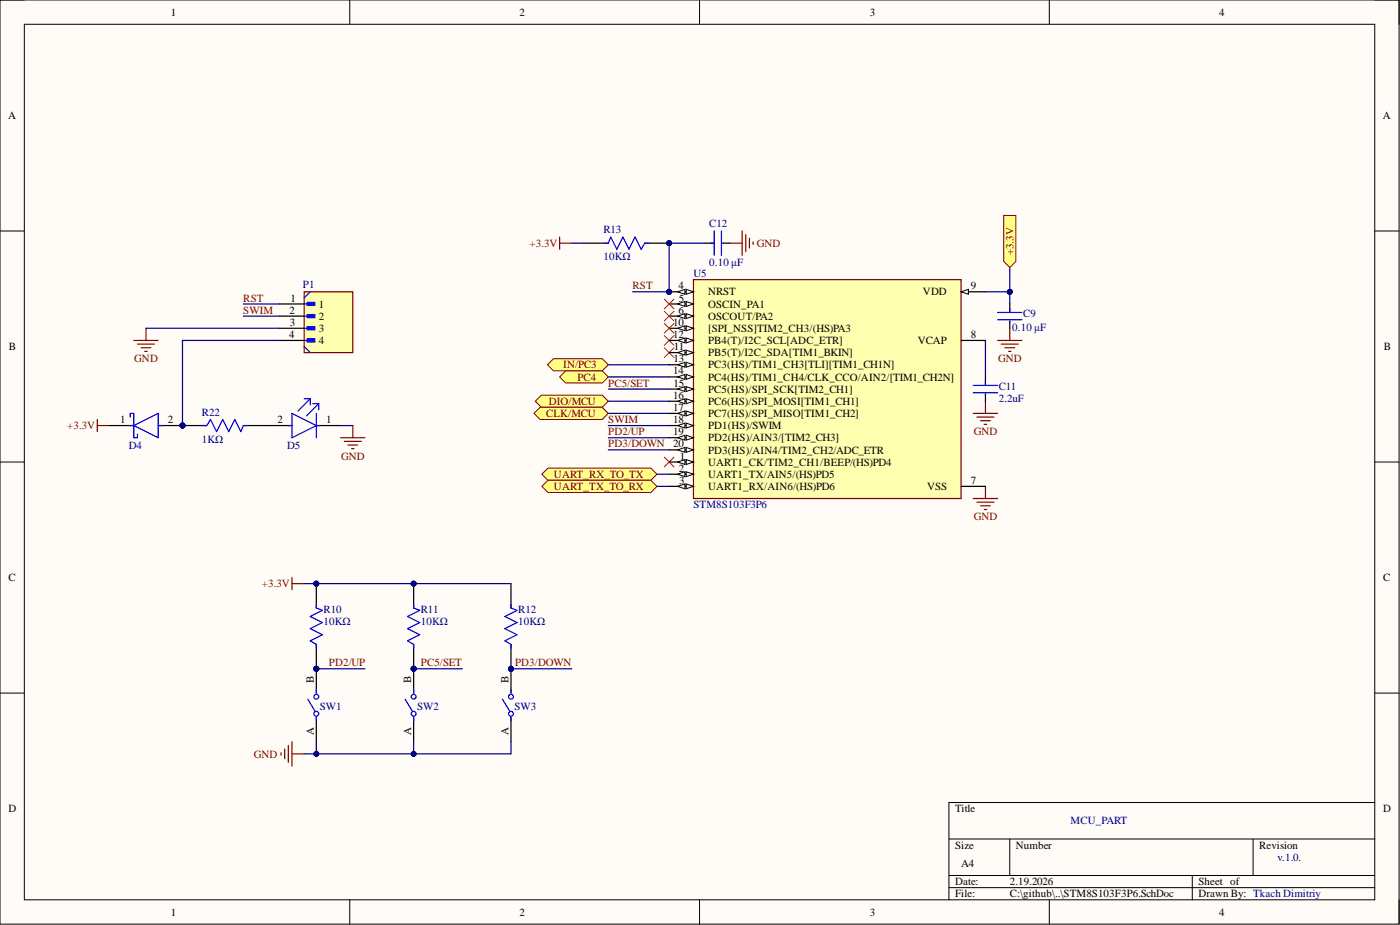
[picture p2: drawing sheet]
<svg xmlns="http://www.w3.org/2000/svg" width="292mm" height="193mm" viewBox="0 0 292 193" stroke-linecap="round" stroke-linejoin="round" font-family="sans-serif">
<defs><g id="words">
<g font-size="2.3">
<text x="35.6" y="3.3">1</text>
<text x="108.4" y="3.3">2</text>
<text x="181.5" y="3.3">3</text>
<text x="254.3" y="3.3">4</text>
<text x="1.7" y="24.9">A</text>
<text x="288.5" y="24.9">A</text>
<text x="60.4" y="65.4">2</text>
<text x="60.6" y="62.9">1</text>
<text x="66.5" y="64.2">1</text>
<text x="141.6" y="60.4">4</text>
<text x="141.6" y="65.4">6</text>
<text x="141.6" y="62.9">5</text>
<text x="147.7" y="61.6">NRST</text>
<text x="147.7" y="64.2">OSCIN_PA1</text>
<text x="192.6" y="61.6">VDD</text>
<text x="202.6" y="60.4">9</text>
<text x="60.3" y="70.5">4</text>
<text x="60.5" y="68">3</text>
<text x="66.5" y="66.7">2</text>
<text x="66.5" y="69.2">3</text>
<text x="66.5" y="71.8">4</text>
<text x="140.5" y="68">10</text>
<text x="140.5" y="70.5">12</text>
<text x="147.7" y="66.7">OSCOUT/PA2</text>
<text x="147.7" y="69.2">[SPI_NSS]TIM2_CH3/(HS)PA3</text>
<text x="147.7" y="71.8">PB4(T)/I2C_SCL[ADC_ETR]</text>
<text x="191.5" y="71.8">VCAP</text>
<text x="202.6" y="70.5">8</text>
<text x="1.9" y="73.1">B</text>
<text x="140.5" y="75.6">13</text>
<text x="140.6" y="73.1">11</text>
<text x="147.7" y="74.3">PB5(T)/I2C_SDA[TIM1_BKIN]</text>
<text x="147.7" y="76.9">PC3(HS)/TIM1_CH3[TLI][TIM1_CH1N]</text>
<text x="288.7" y="73.1">B</text>
<text x="140.5" y="78.1">14</text>
<text x="140.5" y="83.2">16</text>
<text x="140.5" y="80.7">15</text>
<text x="147.7" y="79.4">PC4(HS)/TIM1_CH4/CLK_CCO/AIN2/[TIM1_CH2N]</text>
<text x="147.7" y="81.9">PC5(HS)/SPI_SCK[TIM2_CH1]</text>
<text x="25" y="88.3">1</text>
<text x="35" y="88.3">2</text>
<text x="57.9" y="88.3">2</text>
<text x="68" y="88.3">1</text>
<text x="140.5" y="85.7">17</text>
<text x="140.5" y="88.3">18</text>
<text x="147.7" y="84.5">PC6(HS)/SPI_MOSI[TIM1_CH1]</text>
<text x="147.7" y="87">PC7(HS)/SPI_MISO[TIM1_CH2]</text>
<text x="147.7" y="89.5">PD1(HS)/SWIM</text>
<text x="140.5" y="90.8">19</text>
<text x="140.5" y="93.3">20</text>
<text x="141.8" y="95.9">1</text>
<text x="147.7" y="92.1">PD2(HS)/AIN3/[TIM2_CH3]</text>
<text x="147.7" y="94.6">PD3(HS)/AIN4/TIM2_CH2/ADC_ETR</text>
<text x="141.6" y="98.4">2</text>
<text x="141.7" y="101">3</text>
<text x="147.7" y="97.2">UART1_CK/TIM2_CH1/BEEP/(HS)PD4</text>
<text x="147.7" y="99.7">UART1_TX/AIN5/(HS)PD5</text>
<text x="202.6" y="101">7</text>
<text x="147.7" y="102.2">UART1_RX/AIN6/(HS)PD6</text>
<text x="193.4" y="102.2">VSS</text>
<text x="1.8" y="121.3">C</text>
<text x="288.6" y="121.3">C</text>
<text x="65.5" y="142.6" transform="rotate(-90 65.5 142.6)">B</text>
<text x="85.8" y="142.6" transform="rotate(-90 85.8 142.6)">B</text>
<text x="106.1" y="142.6" transform="rotate(-90 106.1 142.6)">B</text>
<text x="65.5" y="153.3" transform="rotate(-90 65.5 153.3)">A</text>
<text x="85.8" y="153.3" transform="rotate(-90 85.8 153.3)">A</text>
<text x="106.1" y="153.3" transform="rotate(-90 106.1 153.3)">A</text>
<text x="1.8" y="169.4">D</text>
<text x="199.3" y="169.4">Title</text>
<text x="288.6" y="169.4">D</text>
<text x="199.3" y="177.1">Size</text>
<text x="212" y="177.1">Number</text>
<text x="262.7" y="177.1">Revision</text>
<text x="199.3" y="184.7">Date:</text>
<text x="200.5" y="180.9">A4</text>
<text x="210.7" y="184.7">2.19.2026</text>
<text x="250" y="184.7">Sheet of</text>
<text x="35.6" y="191">1</text>
<text x="108.4" y="191">2</text>
<text x="181.5" y="191">3</text>
<text x="199.3" y="187.2">File:</text>
<text x="210.7" y="187.2">C:\github\..\STM8S103F3P6.SchDoc</text>
<text x="250" y="187.2">Drawn By: Tkach Dimitriy</text>
<text x="254.3" y="191">4</text>
</g>
<g font-size="2.3" fill="#000080">
<text x="148" y="47.4">C12</text>
<text x="125.9" y="48.7">R13</text>
<text x="125.9" y="54.3">10KΩ</text>
<text x="144.7" y="57.8">U5</text>
<text x="148" y="55.5">0.10 μF</text>
<text x="63.2" y="60.1">P1</text>
<text x="211.2" y="69">0.10 μF</text>
<text x="213.5" y="66.2">C9</text>
<text x="208.4" y="84">2.2uF</text>
<text x="208.4" y="81.4">C11</text>
<text x="42.1" y="86.7">R22</text>
<text x="26.9" y="93.6">D4</text>
<text x="42.1" y="92.3">1KΩ</text>
<text x="59.9" y="93.6">D5</text>
<text x="144.7" y="106">STM8S103F3P6</text>
<text x="67.5" y="130.4">10KΩ</text>
<text x="67.5" y="127.8">R10</text>
<text x="87.8" y="130.4">10KΩ</text>
<text x="87.8" y="127.8">R11</text>
<text x="108.1" y="130.4">10KΩ</text>
<text x="108.1" y="127.8">R12</text>
<text x="66.8" y="148.1">SW1</text>
<text x="87.1" y="148.1">SW2</text>
<text x="107.4" y="148.1">SW3</text>
<text x="223.4" y="172">MCU_PART</text>
<text x="266.5" y="179.6">v.1.0.</text>
</g>
<g font-size="2.3" fill="#800000">
<text x="110.5" y="51.5">+3.3V</text>
<text x="157.9" y="51.5">GND</text>
<text x="211.4" y="53.3" transform="rotate(-90 211.4 53.3)">+3.3V</text>
<text x="50.8" y="62.9">RST</text>
<text x="50.8" y="65.4">SWIM</text>
<text x="132" y="60.4">RST</text>
<text x="28" y="75.6">GND</text>
<text x="117.5" y="76.9">IN/PC3</text>
<text x="208.2" y="75.6">GND</text>
<text x="120.5" y="79.4">PC4</text>
<text x="126.9" y="80.7">PC5/SET</text>
<text x="14" y="89.5">+3.3V</text>
<text x="114" y="87">CLK/MCU</text>
<text x="114.5" y="84.5">DIO/MCU</text>
<text x="126.9" y="88.3">SWIM</text>
<text x="71.2" y="95.9">GND</text>
<text x="126.9" y="90.8">PD2/UP</text>
<text x="126.9" y="93.3">PD3/DOWN</text>
<text x="203.2" y="90.8">GND</text>
<text x="115.6" y="99.7">UART_RX_TO_TX</text>
<text x="115.6" y="102.2">UART_TX_TO_RX</text>
<text x="203.2" y="108.6">GND</text>
<text x="54.7" y="122.5">+3.3V</text>
<text x="68.6" y="139">PD2/UP</text>
<text x="87.8" y="139">PC5/SET</text>
<text x="107.5" y="139">PD3/DOWN</text>
<text x="53" y="158">GND</text>
</g>
</g></defs>
<path d="M0 0h291.9v192.8h-291.9z" fill-rule="evenodd" fill="#fffcf8"/>
<path d="M0 0h291.9v192.8h-291.9z" fill="none" stroke="#000" stroke-width=".21"/>
<path d="M5.1 5.1h281.7v182.6h-281.7z" fill-rule="evenodd" fill="#fffcf8"/>
<g fill="none" stroke="#000" stroke-width=".21">
<path d="M0 0h5.1M73 0v5.1M146 0v5.1M218.9 0v5.1M286.8 0h5.1v5.1M5.1 5.1h281.7v182.6h-281.7zM0 48.2h5.1M286.8 48.2h5.1M0 96.4h5.1M286.8 96.4h5.1M0 144.6h5.1M286.8 144.6h5.1"/>
<path d="M198 175h88.8M210.7 175v7.6M261.4 175v7.6M286.8 167.4h-88.8v20.3M73 187.7v5.1M146 187.7v5.1M198 182.6h88.8M198 185.2h88.8M218.9 187.7v5.1M248.8 182.6v5.1M291.9 187.7v5.1"/>
</g>
<g fill="none" stroke="#800000" stroke-width=".25">
<path d="M116.8 49.5v2.5M116.8 50.7h2.5M27.9 71h5.1M28.7 71.8h3.5M29.4 72.5h2.1M30.2 73.3h.5M30.5 68.5v2.5M208.1 71h5.1M208.9 71.8h3.6M209.7 72.5h2M210.4 73.3h.5M210.7 68.5v2.5"/>
<path d="M203.1 86.2h5M203.8 87h3.6M204.6 87.8h2M205.4 88.5h.5M205.6 83.7v2.5M203.1 104h5M203.8 104.8h3.6M204.6 105.5h2M205.4 106.3h.5M205.6 101.5v2.5"/>
</g>
<path d="M50.8 63.4h7.6M50.8 65.9h7.6M126.9 78.6h12.7M126.9 76.1h12.7M205.6 60.9h5.1M126.9 86.2h12.7M126.9 83.7h12.7M126.9 91.3h12.7M126.9 93.9h12.7M126.9 81.2h12.7" fill="none" stroke="#000080" stroke-width=".25"/>
<path d="M138.6 70l2 2M138.6 72.5l2 2.1M140.6 70l-2 2M140.6 72.5l-2 2.1" fill="none" stroke="#f00" stroke-width=".21"/>
<circle cx="210.7" cy="60.9" r=".51" fill="#000080"/>
<circle cx="210.7" cy="60.9" r=".51" fill="none" stroke="#000080" stroke-width=".21"/>
<path d="M210.7 55.8v5.1" fill="none" stroke="#000080" stroke-width=".25"/>
<circle cx="210.7" cy="60.9" r=".51" fill="#000080"/>
<circle cx="210.7" cy="60.9" r=".51" fill="none" stroke="#000080" stroke-width=".21"/>
<path d="M138.6 95.4l2 2M140.6 95.4l-2 2" fill="none" stroke="#f00" stroke-width=".21"/>
<path d="M210.7 60.9v2.5M126.9 88.8h12.7" fill="none" stroke="#000080" stroke-width=".25"/>
<circle cx="210.7" cy="60.9" r=".51" fill="#000080"/>
<circle cx="210.7" cy="60.9" r=".51" fill="none" stroke="#000080" stroke-width=".21"/>
<path d="M205.6 71v7.6" fill="none" stroke="#000080" stroke-width=".25"/>
<circle cx="139.6" cy="50.7" r=".51" fill="#000080"/>
<circle cx="139.6" cy="50.7" r=".51" fill="none" stroke="#000080" stroke-width=".21"/>
<path d="M134.5 50.7h5.1" fill="none" stroke="#000" stroke-width=".25"/>
<circle cx="139.6" cy="50.7" r=".51" fill="#000080"/>
<circle cx="139.6" cy="50.7" r=".51" fill="none" stroke="#000080" stroke-width=".21"/>
<path d="M121.8 50.7h5.1" fill="none" stroke="#000" stroke-width=".25"/>
<path d="M126.2 50.7h.7l.5-1.2 1.3 2.5 1.3-2.5 1.2 2.5 1.3-2.5 1.3 2.5 .7-1.3h.8" fill="none" stroke="#00f" stroke-width=".25"/>
<circle cx="139.6" cy="60.9" r=".51" fill="#000080"/>
<circle cx="139.6" cy="60.9" r=".51" fill="none" stroke="#000080" stroke-width=".21"/>
<path d="M144.7 58.3h55.8v45.7h-55.8z" fill-rule="evenodd" fill="#ffffb0"/>
<path d="M144.7 58.3h55.8v45.7h-55.8z" fill="none" stroke="#800000" stroke-width=".25"/>
<path d="M139.6 60.9h5.1" fill="none" stroke="#000" stroke-width=".25"/>
<path d="M143.2 60.4l1.5 .5-1.5 .5z" fill="#f8fcff"/>
<path d="M143.2 60.4l1.5 .5-1.5 .5z" fill="none" stroke="#000" stroke-width=".21"/>
<path d="M141.4 60.9l1.5-.5v1z" fill="#f8fcff"/>
<path d="M141.4 60.9l1.5-.5v1z" fill="none" stroke="#000" stroke-width=".21"/>
<circle cx="139.6" cy="60.9" r=".51" fill="#000080"/>
<circle cx="139.6" cy="60.9" r=".51" fill="none" stroke="#000080" stroke-width=".21"/>
<path d="M139.6 63.4h5.1" fill="none" stroke="#000" stroke-width=".25"/>
<path d="M143.2 62.9l1.5 .5-1.5 .5z" fill="#f8fcff"/>
<path d="M143.2 62.9l1.5 .5-1.5 .5z" fill="none" stroke="#000" stroke-width=".21"/>
<path d="M141.4 63.4l1.5-.5v1z" fill="#f8fcff"/>
<path d="M141.4 63.4l1.5-.5v1z" fill="none" stroke="#000" stroke-width=".21"/>
<path d="M139.6 65.9h5.1" fill="none" stroke="#000" stroke-width=".25"/>
<path d="M143.2 65.4l1.5 .5-1.5 .6z" fill="#f8fcff"/>
<path d="M143.2 65.4l1.5 .5-1.5 .6z" fill="none" stroke="#000" stroke-width=".21"/>
<path d="M141.4 65.9l1.5-.5v1.1z" fill="#f8fcff"/>
<path d="M141.4 65.9l1.5-.5v1.1z" fill="none" stroke="#000" stroke-width=".21"/>
<path d="M139.6 68.5h5.1" fill="none" stroke="#000" stroke-width=".25"/>
<path d="M143.2 68l1.5 .5-1.5 .5z" fill="#f8fcff"/>
<path d="M143.2 68l1.5 .5-1.5 .5z" fill="none" stroke="#000" stroke-width=".21"/>
<path d="M141.4 68.5l1.5-.5v1z" fill="#f8fcff"/>
<path d="M141.4 68.5l1.5-.5v1z" fill="none" stroke="#000" stroke-width=".21"/>
<path d="M139.6 71h5.1" fill="none" stroke="#000" stroke-width=".25"/>
<path d="M143.2 70.5l1.5 .5-1.5 .5z" fill="#f8fcff"/>
<path d="M143.2 70.5l1.5 .5-1.5 .5z" fill="none" stroke="#000" stroke-width=".21"/>
<path d="M141.4 71l1.5-.5v1z" fill="#f8fcff"/>
<path d="M141.4 71l1.5-.5v1z" fill="none" stroke="#000" stroke-width=".21"/>
<path d="M139.6 73.6h5.1" fill="none" stroke="#000" stroke-width=".25"/>
<path d="M143.2 73.1l1.5 .5-1.5 .5z" fill="#f8fcff"/>
<path d="M143.2 73.1l1.5 .5-1.5 .5z" fill="none" stroke="#000" stroke-width=".21"/>
<path d="M141.4 73.6l1.5-.5v1z" fill="#f8fcff"/>
<path d="M141.4 73.6l1.5-.5v1z" fill="none" stroke="#000" stroke-width=".21"/>
<path d="M139.6 76.1h5.1" fill="none" stroke="#000" stroke-width=".25"/>
<path d="M143.2 75.6l1.5 .5-1.5 .5z" fill="#f8fcff"/>
<path d="M143.2 75.6l1.5 .5-1.5 .5z" fill="none" stroke="#000" stroke-width=".21"/>
<path d="M141.4 76.1l1.5-.5v1z" fill="#f8fcff"/>
<path d="M141.4 76.1l1.5-.5v1z" fill="none" stroke="#000" stroke-width=".21"/>
<path d="M139.6 78.6h5.1" fill="none" stroke="#000" stroke-width=".25"/>
<path d="M143.2 78.1l1.5 .5-1.5 .5z" fill="#f8fcff"/>
<path d="M143.2 78.1l1.5 .5-1.5 .5z" fill="none" stroke="#000" stroke-width=".21"/>
<path d="M141.4 78.6l1.5-.5v1z" fill="#f8fcff"/>
<path d="M141.4 78.6l1.5-.5v1z" fill="none" stroke="#000" stroke-width=".21"/>
<path d="M139.6 81.2h5.1" fill="none" stroke="#000" stroke-width=".25"/>
<path d="M143.2 80.7l1.5 .5-1.5 .5z" fill="#f8fcff"/>
<path d="M143.2 80.7l1.5 .5-1.5 .5z" fill="none" stroke="#000" stroke-width=".21"/>
<path d="M141.4 81.2l1.5-.5v1z" fill="#f8fcff"/>
<path d="M141.4 81.2l1.5-.5v1z" fill="none" stroke="#000" stroke-width=".21"/>
<path d="M139.6 83.7h5.1" fill="none" stroke="#000" stroke-width=".25"/>
<path d="M143.2 83.2l1.5 .5-1.5 .5z" fill="#f8fcff"/>
<path d="M143.2 83.2l1.5 .5-1.5 .5z" fill="none" stroke="#000" stroke-width=".21"/>
<path d="M141.4 83.7l1.5-.5v1z" fill="#f8fcff"/>
<path d="M141.4 83.7l1.5-.5v1z" fill="none" stroke="#000" stroke-width=".21"/>
<path d="M139.6 86.2h5.1" fill="none" stroke="#000" stroke-width=".25"/>
<path d="M143.2 85.7l1.5 .5-1.5 .5z" fill="#f8fcff"/>
<path d="M143.2 85.7l1.5 .5-1.5 .5z" fill="none" stroke="#000" stroke-width=".21"/>
<path d="M141.4 86.2l1.5-.5v1z" fill="#f8fcff"/>
<path d="M141.4 86.2l1.5-.5v1z" fill="none" stroke="#000" stroke-width=".21"/>
<path d="M139.6 88.8h5.1" fill="none" stroke="#000" stroke-width=".25"/>
<path d="M143.2 88.3l1.5 .5-1.5 .5z" fill="#f8fcff"/>
<path d="M143.2 88.3l1.5 .5-1.5 .5z" fill="none" stroke="#000" stroke-width=".21"/>
<path d="M141.4 88.8l1.5-.5v1z" fill="#f8fcff"/>
<path d="M141.4 88.8l1.5-.5v1z" fill="none" stroke="#000" stroke-width=".21"/>
<path d="M139.6 91.3h5.1" fill="none" stroke="#000" stroke-width=".25"/>
<path d="M143.2 90.8l1.5 .5-1.5 .5z" fill="#f8fcff"/>
<path d="M143.2 90.8l1.5 .5-1.5 .5z" fill="none" stroke="#000" stroke-width=".21"/>
<path d="M141.4 91.3l1.5-.5v1z" fill="#f8fcff"/>
<path d="M141.4 91.3l1.5-.5v1z" fill="none" stroke="#000" stroke-width=".21"/>
<path d="M139.6 93.9h5.1" fill="none" stroke="#000" stroke-width=".25"/>
<path d="M143.2 93.3l1.5 .6-1.5 .5z" fill="#f8fcff"/>
<path d="M143.2 93.3l1.5 .6-1.5 .5z" fill="none" stroke="#000" stroke-width=".21"/>
<path d="M141.4 93.9l1.5-.6v1.1z" fill="#f8fcff"/>
<path d="M141.4 93.9l1.5-.6v1.1z" fill="none" stroke="#000" stroke-width=".21"/>
<path d="M139.6 96.4h5.1" fill="none" stroke="#000" stroke-width=".25"/>
<path d="M143.2 95.9l1.5 .5-1.5 .5z" fill="#f8fcff"/>
<path d="M143.2 95.9l1.5 .5-1.5 .5z" fill="none" stroke="#000" stroke-width=".21"/>
<path d="M141.4 96.4l1.5-.5v1z" fill="#f8fcff"/>
<path d="M141.4 96.4l1.5-.5v1z" fill="none" stroke="#000" stroke-width=".21"/>
<path d="M139.6 98.9h5.1" fill="none" stroke="#000" stroke-width=".25"/>
<path d="M143.2 98.4l1.5 .5-1.5 .5z" fill="#f8fcff"/>
<path d="M143.2 98.4l1.5 .5-1.5 .5z" fill="none" stroke="#000" stroke-width=".21"/>
<path d="M141.4 98.9l1.5-.5v1z" fill="#f8fcff"/>
<path d="M141.4 98.9l1.5-.5v1z" fill="none" stroke="#000" stroke-width=".21"/>
<path d="M139.6 101.5h5.1" fill="none" stroke="#000" stroke-width=".25"/>
<path d="M143.2 101l1.5 .5-1.5 .5z" fill="#f8fcff"/>
<path d="M143.2 101l1.5 .5-1.5 .5z" fill="none" stroke="#000" stroke-width=".21"/>
<path d="M141.4 101.5l1.5-.5v1z" fill="#f8fcff"/>
<path d="M141.4 101.5l1.5-.5v1z" fill="none" stroke="#000" stroke-width=".21"/>
<path d="M200.5 60.9h5.1" fill="none" stroke="#000" stroke-width=".25"/>
<path d="M200.5 60.9l1.6-.5v1z" fill="#f8fcff"/>
<path d="M200.5 60.9l1.6-.5v1z" fill="none" stroke="#000" stroke-width=".21"/>
<path d="M200.5 71h5.1M205.6 78.6v1.8M210.7 63.4v1.8M210.7 67v1.5M205.6 82.2v1.5M200.5 101.5h5.1" fill="none" stroke="#000" stroke-width=".25"/>
<path d="M205.6 79.6v.8M208.1 65.2h5.1M208.1 66.7h5.1M210.7 64.4v.8M210.7 67v.2M203.1 80.4h5M203.1 81.9h5M205.6 82.2v.2" fill="none" stroke="#00f" stroke-width=".25"/>
<path d="M63.5 60.9h10.1v12.7h-10.1z" fill-rule="evenodd" fill="#ffffb0"/>
<path d="M63.5 60.9h10.1v12.7h-10.1z" fill="none" stroke="#800000" stroke-width=".25"/>
<path d="M64.1 63.1h1.6v.6h-1.6z" fill-rule="evenodd" fill="#00f"/>
<path d="M64.1 63.1h1.6v.6h-1.6z" fill="none" stroke="#00f" stroke-width=".25"/>
<path d="M64.1 65.6h1.6v.7h-1.6z" fill-rule="evenodd" fill="#00f"/>
<path d="M64.1 65.6h1.6v.7h-1.6z" fill="none" stroke="#00f" stroke-width=".25"/>
<path d="M64.1 68.2h1.6v.6h-1.6z" fill-rule="evenodd" fill="#00f"/>
<path d="M64.1 68.2h1.6v.6h-1.6z" fill="none" stroke="#00f" stroke-width=".25"/>
<path d="M64.1 70.7h1.6v.6h-1.6z" fill-rule="evenodd" fill="#00f"/>
<path d="M63.5 63.4h1.9M63.5 65.9h1.9M63.5 68.5h1.9M63.5 72.3l1.2 1.3M63.5 71h1.9M64.1 70.7h1.6v.6h-1.6zM64.7 60.9l-1.2 1.2" fill="none" stroke="#00f" stroke-width=".25"/>
<path d="M58.4 63.4h5.1M58.4 65.9h5.1M58.4 68.5h5.1M58.4 71h5.1" fill="none" stroke="#000" stroke-width=".25"/>
<path d="M132 60.9h7.6M137.1 98.9h2.5M137.1 101.5h2.5" fill="none" stroke="#000080" stroke-width=".25"/>
<path d="M138.6 62.4l2 2M138.6 64.9l2 2.1M138.6 67.5l2 2M140.6 62.4l-2 2M140.6 64.9l-2 2.1M140.6 67.5l-2 2" fill="none" stroke="#f00" stroke-width=".21"/>
<circle cx="139.6" cy="60.9" r=".51" fill="#000080"/>
<circle cx="139.6" cy="60.9" r=".51" fill="none" stroke="#000080" stroke-width=".21"/>
<path d="M147.2 50.7h-7.6v10.2" fill="none" stroke="#000080" stroke-width=".25"/>
<circle cx="139.6" cy="60.9" r=".51" fill="#000080"/>
<circle cx="139.6" cy="60.9" r=".51" fill="none" stroke="#000080" stroke-width=".21"/>
<circle cx="139.6" cy="50.7" r=".51" fill="#000080"/>
<circle cx="139.6" cy="50.7" r=".51" fill="none" stroke="#000080" stroke-width=".21"/>
<path d="M119.3 50.7h2.5M30.5 68.5h27.9" fill="none" stroke="#000080" stroke-width=".25"/>
<path d="M20.3 87.5v2.5M20.3 88.8h2.5" fill="none" stroke="#800000" stroke-width=".25"/>
<circle cx="38.1" cy="88.8" r=".51" fill="#000080"/>
<circle cx="38.1" cy="88.8" r=".51" fill="none" stroke="#000080" stroke-width=".21"/>
<path d="M33 88.8h5.1" fill="none" stroke="#000" stroke-width=".25"/>
<circle cx="38.1" cy="88.8" r=".51" fill="#000080"/>
<circle cx="38.1" cy="88.8" r=".51" fill="none" stroke="#000080" stroke-width=".21"/>
<path d="M147.2 50.7h1.8M150.8 50.7h1.5M22.8 88.8h5.1" fill="none" stroke="#000" stroke-width=".25"/>
<path d="M148.2 50.7h.8M149 48.2v5.1M150.5 48.2v5.1M150.8 50.7h.2M27.2 87v-.8h.7v5.1h.8v-.7M27.2 88.8h.7M27.9 88.8l5.1-2.6v5.1zM33 88.8h.8" fill="none" stroke="#00f" stroke-width=".25"/>
<path d="M152.3 50.7h2.5M154.8 48.2v5.1M155.6 49v3.5M156.4 49.7v2M157.1 50.5v.5" fill="none" stroke="#800000" stroke-width=".25"/>
<path d="M58.4 71h-20.3v17.8" fill="none" stroke="#000080" stroke-width=".25"/>
<circle cx="38.1" cy="88.8" r=".51" fill="#000080"/>
<circle cx="38.1" cy="88.8" r=".51" fill="none" stroke="#000080" stroke-width=".21"/>
<path d="M55.8 88.8h5.1M66 88.8h5.1" fill="none" stroke="#000" stroke-width=".25"/>
<path d="M60.2 88.8h.7M60.9 86.2l5.1 2.6-5.1 2.5zM63.5 83.2h1.2M64.7 83.2l-2.5 2.5M64.7 83.2v1.3M65.2 84.2h1.3M66 86.2v5.1M66 88.8h.8M66.5 84.2l-2.5 2.5M66.5 84.2v1.3" fill="none" stroke="#00f" stroke-width=".25"/>
<circle cx="38.1" cy="88.8" r=".51" fill="#000080"/>
<circle cx="38.1" cy="88.8" r=".51" fill="none" stroke="#000080" stroke-width=".21"/>
<path d="M38.1 88.8h5.1" fill="none" stroke="#000" stroke-width=".25"/>
<circle cx="38.1" cy="88.8" r=".51" fill="#000080"/>
<circle cx="38.1" cy="88.8" r=".51" fill="none" stroke="#000080" stroke-width=".21"/>
<path d="M50.8 88.8h5" fill="none" stroke="#000" stroke-width=".25"/>
<path d="M42.4 88.8h.8l.7-1.3 1.3 2.5 1.3-2.5 1.2 2.5 1.3-2.5 1.3 2.5 .5-1.2h.7" fill="none" stroke="#00f" stroke-width=".25"/>
<path d="M71.1 91.3h5.1M71.8 92.1h3.6M72.6 92.8h2M73.4 93.6h.5M73.6 88.8v2.5" fill="none" stroke="#800000" stroke-width=".25"/>
<path d="M71.1 88.8h2.5" fill="none" stroke="#000080" stroke-width=".25"/>
<path d="M209.4 44.9h2.6v9.6l-1.3 1.3-1.3-1.3z" fill-rule="evenodd" fill="#ffff80"/>
<path d="M209.4 44.9h2.6v9.6l-1.3 1.3-1.3-1.3z" fill="none" stroke="#800000" stroke-width=".21"/>
<path d="M114.2 76.1l1.3-1.3h10.1l1.3 1.3-1.3 1.3h-10.1z" fill-rule="evenodd" fill="#ffff80"/>
<path d="M114.2 76.1l1.3-1.3h10.1l1.3 1.3-1.3 1.3h-10.1z" fill="none" stroke="#800000" stroke-width=".21"/>
<path d="M111.7 83.7l1.3-1.3h12.6l1.3 1.3-1.3 1.3h-12.6z" fill-rule="evenodd" fill="#ffff80"/>
<path d="M111.7 83.7l1.3-1.3h12.6l1.3 1.3-1.3 1.3h-12.6z" fill="none" stroke="#800000" stroke-width=".21"/>
<path d="M111.4 86.2l1.3-1.2h12.9l1.3 1.2-1.3 1.3h-12.9z" fill-rule="evenodd" fill="#ffff80"/>
<path d="M111.4 86.2l1.3-1.2h12.9l1.3 1.2-1.3 1.3h-12.9z" fill="none" stroke="#800000" stroke-width=".21"/>
<path d="M113.1 98.9l1.2-1.2h21.5l1.3 1.2-1.3 1.3h-21.5z" fill-rule="evenodd" fill="#ffff80"/>
<path d="M113.1 98.9l1.2-1.2h21.5l1.3 1.2-1.3 1.3h-21.5z" fill="none" stroke="#800000" stroke-width=".21"/>
<path d="M113.1 101.5l1.2-1.3h21.5l1.3 1.3-1.3 1.2h-21.5z" fill-rule="evenodd" fill="#ffff80"/>
<path d="M113.1 101.5l1.2-1.3h21.5l1.3 1.3-1.3 1.2h-21.5z" fill="none" stroke="#800000" stroke-width=".21"/>
<path d="M58.6 157v.5M59.4 156.3v2M60.2 155.5v3.5M60.9 154.7v5.1M60.9 157.3h2.6" fill="none" stroke="#800000" stroke-width=".25"/>
<path d="M106.6 139.5h12.7" fill="none" stroke="#000080" stroke-width=".25"/>
<circle cx="106.6" cy="139.5" r=".51" fill="#000080"/>
<circle cx="106.6" cy="139.5" r=".51" fill="none" stroke="#000080" stroke-width=".21"/>
<path d="M86.3 139.5h10.2" fill="none" stroke="#000080" stroke-width=".25"/>
<circle cx="86.3" cy="139.5" r=".51" fill="#000080"/>
<circle cx="86.3" cy="139.5" r=".51" fill="none" stroke="#000080" stroke-width=".21"/>
<path d="M63.5 121.8h43.1" fill="none" stroke="#000080" stroke-width=".25"/>
<circle cx="66" cy="121.8" r=".51" fill="#000080"/>
<circle cx="66" cy="121.8" r=".51" fill="none" stroke="#000080" stroke-width=".21"/>
<circle cx="86.3" cy="121.8" r=".51" fill="#000080"/>
<circle cx="86.3" cy="121.8" r=".51" fill="none" stroke="#000080" stroke-width=".21"/>
<circle cx="66" cy="139.5" r=".51" fill="#000080"/>
<circle cx="66" cy="139.5" r=".51" fill="none" stroke="#000080" stroke-width=".21"/>
<circle cx="66" cy="121.8" r=".51" fill="#000080"/>
<circle cx="66" cy="121.8" r=".51" fill="none" stroke="#000080" stroke-width=".21"/>
<path d="M66 134.4v5.1" fill="none" stroke="#000" stroke-width=".25"/>
<circle cx="66" cy="139.5" r=".51" fill="#000080"/>
<circle cx="66" cy="139.5" r=".51" fill="none" stroke="#000080" stroke-width=".21"/>
<path d="M66 121.8v5" fill="none" stroke="#000" stroke-width=".25"/>
<circle cx="66" cy="121.8" r=".51" fill="#000080"/>
<circle cx="66" cy="121.8" r=".51" fill="none" stroke="#000080" stroke-width=".21"/>
<path d="M66 126.1v.7l1.3 .5-2.6 1.3 2.6 1.3-2.6 1.2 2.6 1.3-2.6 1.3 1.3 .7v.8" fill="none" stroke="#00f" stroke-width=".25"/>
<circle cx="86.3" cy="139.5" r=".51" fill="#000080"/>
<circle cx="86.3" cy="139.5" r=".51" fill="none" stroke="#000080" stroke-width=".21"/>
<circle cx="86.3" cy="121.8" r=".51" fill="#000080"/>
<circle cx="86.3" cy="121.8" r=".51" fill="none" stroke="#000080" stroke-width=".21"/>
<path d="M86.3 134.4v5.1" fill="none" stroke="#000" stroke-width=".25"/>
<circle cx="86.3" cy="139.5" r=".51" fill="#000080"/>
<circle cx="86.3" cy="139.5" r=".51" fill="none" stroke="#000080" stroke-width=".21"/>
<path d="M86.3 121.8v5" fill="none" stroke="#000" stroke-width=".25"/>
<circle cx="86.3" cy="121.8" r=".51" fill="#000080"/>
<circle cx="86.3" cy="121.8" r=".51" fill="none" stroke="#000080" stroke-width=".21"/>
<path d="M86.3 126.1v.7l1.3 .5-2.6 1.3 2.6 1.3-2.6 1.2 2.6 1.3-2.6 1.3 1.3 .7v.8" fill="none" stroke="#00f" stroke-width=".25"/>
<circle cx="106.6" cy="139.5" r=".51" fill="#000080"/>
<circle cx="106.6" cy="139.5" r=".51" fill="none" stroke="#000080" stroke-width=".21"/>
<path d="M106.6 134.4v5.1" fill="none" stroke="#000" stroke-width=".25"/>
<circle cx="106.6" cy="139.5" r=".51" fill="#000080"/>
<circle cx="106.6" cy="139.5" r=".51" fill="none" stroke="#000080" stroke-width=".21"/>
<path d="M106.6 121.8v5" fill="none" stroke="#000" stroke-width=".25"/>
<path d="M106.6 126.1v.7l1.3 .5-2.6 1.3 2.6 1.3-2.6 1.2 2.6 1.3-2.6 1.3 1.3 .7v.8" fill="none" stroke="#00f" stroke-width=".25"/>
<circle cx="66" cy="139.5" r=".51" fill="#000080"/>
<circle cx="66" cy="139.5" r=".51" fill="none" stroke="#000080" stroke-width=".21"/>
<path d="M66 139.5v5.1M66 149.7v5" fill="none" stroke="#000" stroke-width=".25"/>
<circle cx="66" cy="139.5" r=".51" fill="#000080"/>
<circle cx="66" cy="139.5" r=".51" fill="none" stroke="#000080" stroke-width=".21"/>
<g fill="none" stroke="#00f" stroke-width=".25">
<path d="M64.2 145.9l1.5 2.5M66 143.8v.8M66 149.7v.7"/>
<circle cx="66" cy="145.3" r=".51"/>
<circle cx="66" cy="148.9" r=".51"/>
</g>
<circle cx="86.3" cy="139.5" r=".51" fill="#000080"/>
<circle cx="86.3" cy="139.5" r=".51" fill="none" stroke="#000080" stroke-width=".21"/>
<path d="M86.3 139.5v5.1M86.3 149.7v5" fill="none" stroke="#000" stroke-width=".25"/>
<circle cx="86.3" cy="139.5" r=".51" fill="#000080"/>
<circle cx="86.3" cy="139.5" r=".51" fill="none" stroke="#000080" stroke-width=".21"/>
<g fill="none" stroke="#00f" stroke-width=".25">
<path d="M84.5 145.9l1.5 2.5M86.3 143.8v.8M86.3 149.7v.7"/>
<circle cx="86.3" cy="145.3" r=".51"/>
<circle cx="86.3" cy="148.9" r=".51"/>
</g>
<circle cx="106.6" cy="139.5" r=".51" fill="#000080"/>
<circle cx="106.6" cy="139.5" r=".51" fill="none" stroke="#000080" stroke-width=".21"/>
<path d="M106.6 139.5v5.1M106.6 149.7v5" fill="none" stroke="#000" stroke-width=".25"/>
<circle cx="106.6" cy="139.5" r=".51" fill="#000080"/>
<circle cx="106.6" cy="139.5" r=".51" fill="none" stroke="#000080" stroke-width=".21"/>
<g fill="none" stroke="#00f" stroke-width=".25">
<path d="M104.8 145.9l1.6 2.5M106.6 143.8v.8M106.6 149.7v.7"/>
<circle cx="106.6" cy="145.3" r=".51"/>
<circle cx="106.6" cy="148.9" r=".51"/>
</g>
<path d="M66 139.5h10.2" fill="none" stroke="#000080" stroke-width=".25"/>
<circle cx="66" cy="139.5" r=".51" fill="#000080"/>
<circle cx="66" cy="139.5" r=".51" fill="none" stroke="#000080" stroke-width=".21"/>
<path d="M106.6 154.7v2.6h-43.1" fill="none" stroke="#000080" stroke-width=".25"/>
<circle cx="66" cy="157.3" r=".51" fill="#000080"/>
<circle cx="66" cy="157.3" r=".51" fill="none" stroke="#000080" stroke-width=".21"/>
<circle cx="86.3" cy="157.3" r=".51" fill="#000080"/>
<circle cx="86.3" cy="157.3" r=".51" fill="none" stroke="#000080" stroke-width=".21"/>
<path d="M66 154.7v2.6" fill="none" stroke="#000080" stroke-width=".25"/>
<circle cx="66" cy="157.3" r=".51" fill="#000080"/>
<circle cx="66" cy="157.3" r=".51" fill="none" stroke="#000080" stroke-width=".21"/>
<path d="M86.3 154.7v2.6" fill="none" stroke="#000080" stroke-width=".25"/>
<circle cx="86.3" cy="157.3" r=".51" fill="#000080"/>
<circle cx="86.3" cy="157.3" r=".51" fill="none" stroke="#000080" stroke-width=".21"/>
<path d="M60.9 120.5v2.5M60.9 121.8h2.6" fill="none" stroke="#800000" stroke-width=".25"/>
<path d="M116.8 78.6l1.2-1.2h7.6l1.3 1.2-1.3 1.3h-7.6z" fill-rule="evenodd" fill="#ffff80"/>
<path d="M116.8 78.6l1.2-1.2h7.6l1.3 1.2-1.3 1.3h-7.6z" fill="none" stroke="#800000" stroke-width=".21"/>
<use href="#words"/>
</svg>
